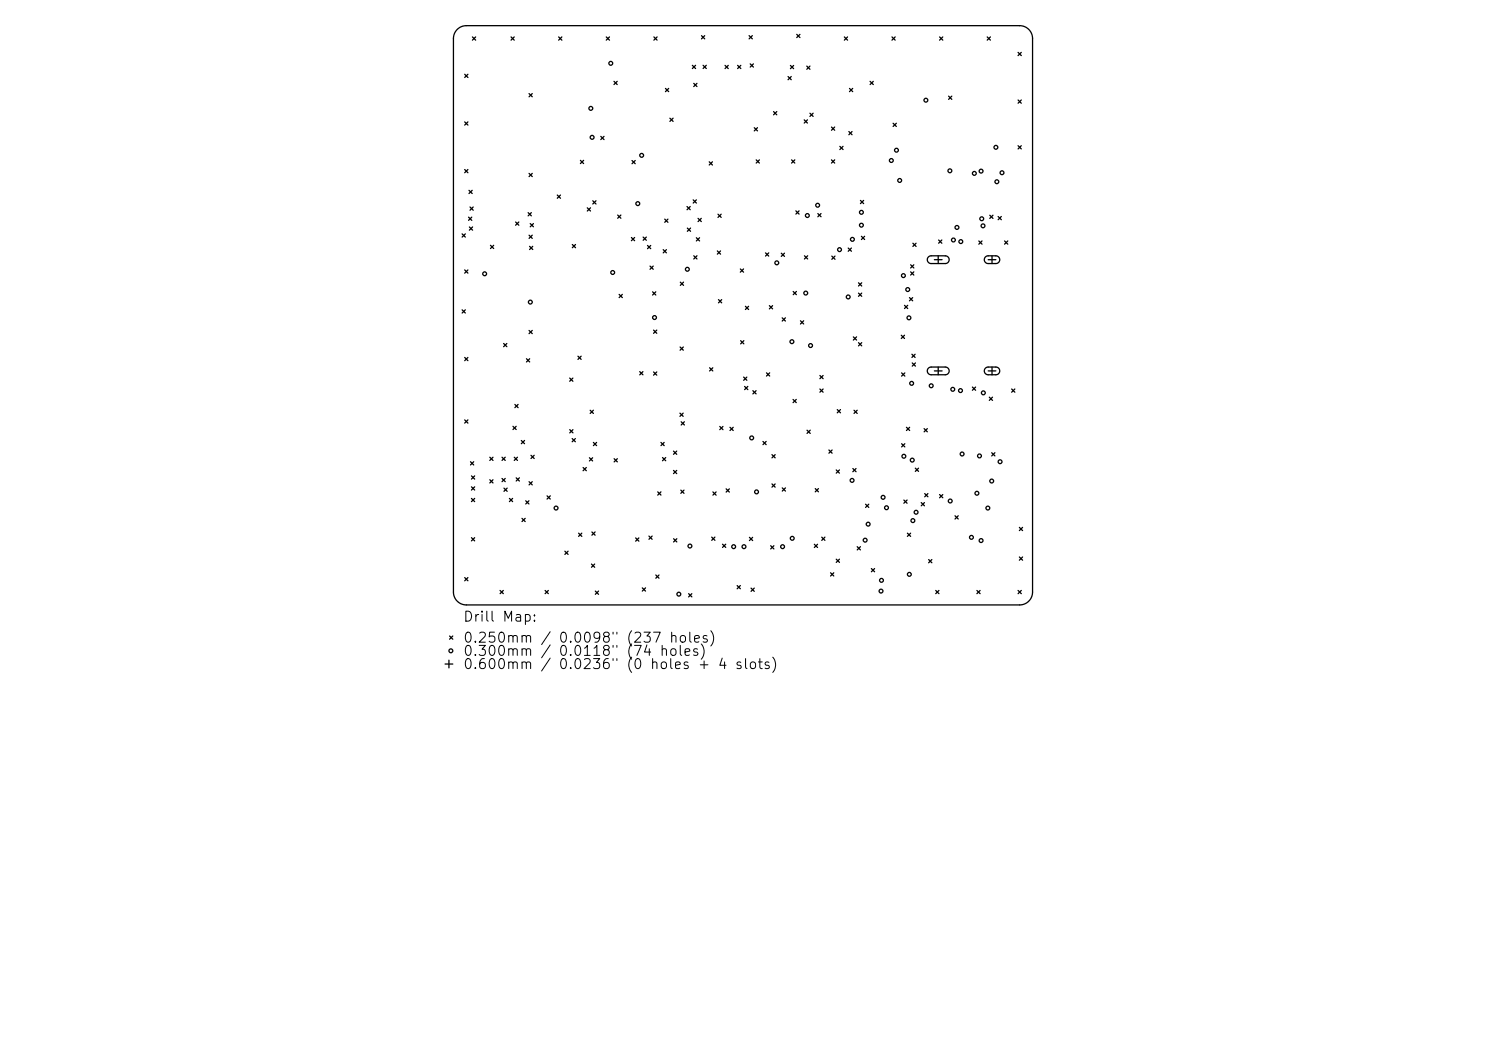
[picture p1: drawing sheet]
<svg xmlns="http://www.w3.org/2000/svg" width="297mm" height="210mm" viewBox="0 0 297 210" stroke-linecap="round" stroke-linejoin="round" font-family="sans-serif">
<defs><g id="words">
<g font-size="2">
<text x="92.4" y="124.7">Drill Map:</text>
<text x="92.4" y="128.9">0.250mm / 0.0098&quot; (237 holes)</text>
<text x="92.4" y="131.6">0.300mm</text>
<text x="111.5" y="131.6">0.0118&quot; (74</text>
<text x="92.4" y="134.2">0.600mm</text>
<text x="111.5" y="134.2">0.0236&quot; (0 holes + 4 slots)</text>
</g>
</g></defs>
<g fill="none" stroke="#000" stroke-width=".26">
<path d="M91.4 5.9a2.57 2.57 0 0 1 1.8-.8h110.6a2.57 2.57 0 0 1 2.6 2.6v110.6a2.57 2.57 0 0 1-2.6 2.6h-110.6a2.57 2.57 0 0 1-2.6-2.6v-110.6a2.57 2.57 0 0 1 .8-1.8zM92.9 14.8l.6 .7M93.5 14.8l-.6 .7M94.4 7.4l.7 .6M95.1 7.4l-.7 .6M102.1 7.4l.7 .6M102.8 7.4l-.7 .6M105.7 18.7l.7 .6M106.4 18.7l-.7 .6M111.7 7.4l.6 .6M112.3 7.4l-.6 .6M121.2 7.4l.6 .6"/>
<path d="M121.8 7.4l-.6 .6M122.7 16.3l.7 .6M123.4 16.3l-.7 .6M130.7 7.4l.6 .6M131.3 7.4l-.6 .6M133 17.7l.6 .6M133.6 17.7l-.6 .6M138.4 13.1l.6 .6M138.7 16.7l.6 .6M139 13.1l-.6 .6M139.3 16.7l-.6 .6M140.2 7.1l.6 .7"/>
<path d="M140.5 13l.7 .7M140.8 7.1l-.6 .7M141.2 13l-.7 .7M144.9 13.1l.7 .6M145.6 13.1l-.7 .6M147.4 13.1l.7 .6M148.1 13.1l-.7 .6M149.7 7.1l.7 .7M149.9 12.8l.7 .6M150.4 7.1l-.7 .7M150.6 12.8l-.7 .6M157.5 15.3l.6 .6"/>
<path d="M158 13.1l.6 .6M158.1 15.3l-.6 .6M158.6 13.1l-.6 .6M159.2 6.9l.7 .6M159.9 6.9l-.7 .6M161.2 13.2l.7 .6M161.9 13.2l-.7 .6M168.8 7.4l.6 .6M169.4 7.4l-.6 .6M169.8 17.7l.6 .6M170.4 17.7l-.6 .6M173.9 16.3l.6 .6"/>
<path d="M174.5 16.3l-.6 .6M178.3 7.4l.6 .6M178.9 7.4l-.6 .6M187.8 7.4l.6 .6M188.4 7.4l-.6 .6M189.6 19.2l.6 .7M190.2 19.2l-.6 .7M197.3 7.4l.7 .6M198 7.4l-.7 .6M203.5 10.5l.6 .6M203.5 20l.6 .6M204.1 10.5l-.6 .6"/>
<path d="M204.1 20l-.6 .6M92.9 24.4l.6 .6M92.9 33.9l.6 .6M93.5 24.4l-.6 .6M93.5 33.9l-.6 .6M93.7 38l.7 .7M94.4 38l-.7 .7M105.7 34.6l.7 .7M106.4 34.6l-.7 .7M111.4 39l.6 .6M112 39l-.6 .6M116 32l.6 .7"/>
<path d="M116.6 32l-.6 .7M120.1 27.2l.6 .7M120.7 27.2l-.6 .7M126.3 32.1l.7 .6M127 32.1l-.7 .6M133.9 23.6l.6 .7M134.5 23.6l-.6 .7M138.5 39.9l.7 .7M139.2 39.9l-.7 .7M141.7 32.3l.7 .7M142.4 32.3l-.7 .7M150.8 25.5l.6 .7"/>
<path d="M151.1 31.9l.7 .7M151.4 25.5l-.6 .7M151.8 31.9l-.7 .7M154.6 22.3l.7 .6M155.3 22.3l-.7 .6M158.2 31.9l.7 .7M158.9 31.9l-.7 .7M160.7 23.9l.7 .7M161.4 23.9l-.7 .7M161.9 22.6l.6 .7M162.5 22.6l-.6 .7M166.2 25.4l.6 .6"/>
<path d="M166.2 31.9l.6 .7M166.8 25.4l-.6 .6M166.8 31.9l-.6 .7M167.9 29.2l.6 .7M168.5 29.2l-.6 .7M169.7 26.3l.6 .6M170.3 26.3l-.6 .6M178.5 24.6l.6 .7M179.1 24.6l-.6 .7M203.5 29.1l.6 .7M204.1 29.1l-.6 .7M92.4 46.7l.6 .7"/>
<path d="M92.9 53.9l.6 .7M93 46.7l-.6 .7M93.5 53.9l-.6 .7M93.6 43.4l.7 .6M93.8 45.4l.7 .6M93.9 41.4l.7 .6M94.3 43.4l-.7 .6M94.5 45.4l-.7 .6M94.6 41.4l-.7 .6M98 49l.7 .7M98.7 49l-.7 .7M103.1 44.4l.6 .6"/>
<path d="M103.7 44.4l-.6 .6M105.6 42.5l.6 .6M105.7 47l.7 .6M105.8 49.2l.7 .7M106 44.7l.6 .6M106.2 42.5l-.6 .6M106.4 47l-.7 .6M106.5 49.2l-.7 .7M106.6 44.7l-.6 .6M114.4 48.9l.6 .6M115 48.9l-.6 .6M117.4 41.5l.6 .7"/>
<path d="M118 41.5l-.6 .7M118.5 40.1l.6 .7M119.1 40.1l-.6 .7M123.5 43l.6 .6M123.7 58.8l.7 .7M124.1 43l-.6 .6M124.4 58.8l-.7 .7M126.2 47.5l.6 .6M126.8 47.5l-.6 .6M128.5 47.4l.7 .6M129.2 47.4l-.7 .6M129.4 49l.7 .7"/>
<path d="M129.9 53.2l.7 .6M130.1 49l-.7 .7M130.4 58.3l.7 .7M130.6 53.2l-.7 .6M131.1 58.3l-.7 .7M132.6 49.9l.6 .6M132.9 43.8l.6 .6M133.2 49.9l-.6 .6M133.5 43.8l-.6 .6M136 56.4l.6 .6M136.6 56.4l-.6 .6M137.3 41.3l.7 .6"/>
<path d="M137.4 45.6l.6 .6M138 41.3l-.7 .6M138 45.6l-.6 .6M138.7 51.1l.6 .6M139.2 47.5l.6 .6M139.3 51.1l-.6 .6M139.5 43.6l.7 .7M139.8 47.5l-.6 .6M140.2 43.6l-.7 .7M143.4 50.1l.6 .7M143.5 42.8l.6 .6M143.6 59.9l.6 .6"/>
<path d="M144 50.1l-.6 .7M144.1 42.8l-.6 .6M144.2 59.9l-.6 .6M148 53.7l.6 .7M148.6 53.7l-.6 .7M153 50.5l.6 .7M153.6 50.5l-.6 .7M156.2 50.6l.6 .6M156.8 50.6l-.6 .6M158.5 58.2l.7 .7M159.1 42.1l.6 .7M159.2 58.2l-.7 .7"/>
<path d="M159.7 42.1l-.6 .7M160.8 51.1l.6 .6M161.4 51.1l-.6 .6M163.5 42.7l.6 .6M164.1 42.7l-.6 .6M166.2 51.2l.7 .6M166.9 51.2l-.7 .6M169.5 49.6l.7 .6M170.2 49.6l-.7 .6M171.6 56.5l.6 .7M171.6 58.6l.6 .6M172 40l.6 .7"/>
<path d="M172.2 47.2l.6 .7M172.2 56.5l-.6 .7M172.2 58.6l-.6 .6M172.6 40l-.6 .7M172.8 47.2l-.6 .7M181.8 59.5l.6 .6M182 52.9l.6 .6M182 54.3l.6 .7M182.4 59.5l-.6 .6M182.5 48.6l.6 .6M182.6 52.9l-.6 .6M182.6 54.3l-.6 .7"/>
<path d="M183.1 48.6l-.6 .6M185.6 51.3l.4-.2h2.9a.77 .77 0 0 1 .8 .8 .77 .77 0 0 1-.8 .8h-2.8a.77 .77 0 0 1-.7-.5 .77 .77 0 0 1 .2-.9zM186.7 51.9h1.6M187.5 51.1v1.6M187.6 48l.6 .6M188.2 48l-.6 .6M195.6 48.1l.7 .7M196.3 48.1l-.7 .7M197 51.3l.4-.2h1.6a.77 .77 0 0 1 .8 .8 .77 .77 0 0 1-.8 .8h-1.5a.77 .77 0 0 1-.7-.5 .77 .77 0 0 1 .2-.9zM197.5 51.9h1.5M197.8 43l.7 .6M198.3 51.1v1.6"/>
<path d="M198.5 43l-.7 .6M199.5 43.3l.6 .6M200.1 43.3l-.6 .6M200.8 48.1l.6 .7M201.4 48.1l-.6 .7M92.4 61.9l.6 .7M92.9 71.4l.6 .7M93 61.9l-.6 .7M93.5 71.4l-.6 .7M100.7 68.6l.6 .7M101.3 68.6l-.6 .7M105.2 71.7l.7 .6"/>
<path d="M105.7 66l.7 .7M105.9 71.7l-.7 .6M106.4 66l-.7 .7M113.9 75.5l.6 .7M114.5 75.5l-.6 .7M115.5 71.2l.7 .6M116.2 71.2l-.7 .6M127.9 74.3l.6 .6M128.5 74.3l-.6 .6M130.6 66l.7 .6M130.6 74.3l.7 .7M131.3 66l-.7 .6"/>
<path d="M131.3 74.3l-.7 .7M135.9 69.3l.7 .7M136.6 69.3l-.7 .7M141.8 73.5l.7 .6M142.5 73.5l-.7 .6M148 68.1l.7 .6M148.6 75.3l.7 .7M148.7 68.1l-.7 .6M148.8 77.2l.7 .7M149 61.2l.6 .6M149.3 75.3l-.7 .7M149.5 77.2l-.7 .7"/>
<path d="M149.6 61.2l-.6 .6M150.5 78.1l.6 .6M151.1 78.1l-.6 .6M153.2 74.5l.6 .6M153.8 61.1l.6 .6M153.8 74.5l-.6 .6M154.4 61.1l-.6 .6M156.3 63.5l.7 .7M157 63.5l-.7 .7M158.5 79.8l.6 .7M159.1 79.8l-.6 .7M160 64.1l.6 .6"/>
<path d="M160.6 64.1l-.6 .6M163.9 75l.6 .7M163.9 77.7l.6 .7M164.5 75l-.6 .7M164.5 77.7l-.6 .7M170.6 67.3l.6 .7M171.2 67.3l-.6 .7M171.6 68.5l.6 .6M172.2 68.5l-.6 .6M180.1 67l.7 .6M180.2 74.5l.6 .7M180.8 67l-.7 .6"/>
<path d="M180.8 61l.6 .7M180.8 74.5l-.6 .7M181.4 61l-.6 .7M182.3 70.8l.6 .6M182.3 72.5l.7 .7M182.9 70.8l-.6 .6M183 72.5l-.7 .7M185.6 73.6l.4-.3h2.9a.77 .77 0 0 1 .8 .8 .77 .77 0 0 1-.8 .8h-2.8a.77 .77 0 0 1-.7-.5 .77 .77 0 0 1 .2-.8zM186.7 74.1h1.6M187.5 73.3v1.6M194.3 77.3l.7 .7M195 77.3l-.7 .7"/>
<path d="M197 73.6l.4-.3h1.6a.77 .77 0 0 1 .8 .8 .77 .77 0 0 1-.8 .8h-1.5a.77 .77 0 0 1-.7-.5 .77 .77 0 0 1 .2-.8zM197.5 74.1h1.5M197.7 79.4l.7 .6M198.3 73.3v1.6M198.4 79.4l-.7 .6M202.2 77.7l.6 .7M202.8 77.7l-.6 .7M92.9 83.9l.6 .6M93.5 83.9l-.6 .6M94 92.3l.7 .6M94.2 95.1l.7 .6M94.2 97.3l.7 .6"/>
<path d="M94.2 99.6l.7 .6M94.7 92.3l-.7 .6M94.9 95.1l-.7 .6M94.9 97.3l-.7 .6M94.9 99.6l-.7 .6M97.9 91.4l.6 .6M97.9 95.9l.6 .6M98.5 91.4l-.6 .6M98.5 95.9l-.6 .6M100.3 91.4l.7 .6M100.3 95.6l.7 .6M100.7 97.5l.7 .7"/>
<path d="M101 91.4l-.7 .6M101 95.6l-.7 .6M101.4 97.5l-.7 .7M101.8 99.6l.7 .6M102.5 99.6l-.7 .6M102.5 85.2l.7 .6M102.8 91.4l.6 .6M102.9 80.8l.7 .7M103.2 85.2l-.7 .6M103.2 95.5l.6 .6M103.4 91.4l-.6 .6M103.6 80.8l-.7 .7"/>
<path d="M103.8 95.5l-.6 .6M104.2 88l.6 .7M104.8 88l-.6 .7M105.7 96.2l.7 .7M106.1 91l.7 .6M106.4 96.2l-.7 .7M106.8 91l-.7 .6M109.3 99.1l.7 .6M110 99.1l-.7 .6M113.9 85.9l.6 .6M114.4 87.6l.6 .7M114.5 85.9l-.6 .6"/>
<path d="M115 87.6l-.6 .7M116.5 93.4l.7 .7M117.2 93.4l-.7 .7M117.8 91.5l.6 .6M118 82l.6 .6M118.4 91.5l-.6 .6M118.6 82l-.6 .6M118.6 88.4l.6 .6M119.2 88.4l-.6 .6M122.7 91.7l.7 .6M123.4 91.7l-.7 .6M131.5 98.3l.6 .6"/>
<path d="M132.1 98.3l-.6 .6M132.1 88.4l.6 .6M132.4 91.4l.7 .7M132.7 88.4l-.6 .6M133.1 91.4l-.7 .7M134.6 90.1l.7 .7M134.6 94l.7 .6M135.3 90.1l-.7 .7M135.3 94l-.7 .6M135.9 82.6l.6 .6M136.1 97.9l.6 .7M136.1 84.3l.7 .6"/>
<path d="M136.5 82.6l-.6 .6M136.7 97.9l-.6 .7M136.8 84.3l-.7 .6M142.5 98.3l.6 .6M143.1 98.3l-.6 .6M143.9 85.2l.6 .7M144.5 85.2l-.6 .7M145.1 97.7l.7 .6M145.8 97.7l-.7 .6M145.9 85.4l.6 .6M146.5 85.4l-.6 .6M152.5 88.2l.6 .7"/>
<path d="M153.1 88.2l-.6 .7M154.3 90.8l.6 .7M154.3 96.7l.6 .6M154.9 90.8l-.6 .7M154.9 96.7l-.6 .6M156.3 97.5l.7 .6M157 97.5l-.7 .6M161.3 86l.6 .6M161.9 86l-.6 .6M162.9 97.6l.7 .7M163.6 97.6l-.7 .7M165.7 89.9l.6 .7"/>
<path d="M166.3 89.9l-.6 .7M167.1 93.9l.7 .6M167.3 81.8l.7 .7M167.8 93.9l-.7 .6M168 81.8l-.7 .7M170.5 93.6l.6 .7M170.7 82l.6 .6M171.1 93.6l-.6 .7M171.3 82l-.6 .6M180.2 88.7l.6 .6M180.7 99.9l.6 .7M180.8 88.7l-.6 .6"/>
<path d="M181.2 85.4l.6 .6M181.3 99.9l-.6 .7M181.8 85.4l-.6 .6M182.9 93.5l.7 .7M183.6 93.5l-.7 .7M184.7 85.6l.6 .7M184.8 98.6l.7 .7M185.3 85.6l-.6 .7M185.5 98.6l-.7 .7M187.8 98.8l.6 .7M188.4 98.8l-.6 .7M198.2 90.5l.7 .6"/>
<path d="M198.9 90.5l-.7 .6M92.9 115.4l.6 .7M93.5 115.4l-.6 .7M94.2 107.4l.7 .7M94.9 107.4l-.7 .7M100 118l.6 .6M100.6 118l-.6 .6M104.3 103.6l.7 .6M105 103.6l-.7 .6M105.1 100.1l.6 .6M105.7 100.1l-.6 .6M109 118l.6 .6"/>
<path d="M109.6 118l-.6 .6M112.9 110.1l.6 .7M113.5 110.1l-.6 .7M115.6 106.5l.7 .7M116.3 106.5l-.7 .7M118.2 112.7l.7 .7M118.3 106.3l.6 .6M118.9 112.7l-.7 .7M118.9 106.3l-.6 .6M119 118.1l.6 .7M119.6 118.1l-.6 .7M127 107.5l.7 .6"/>
<path d="M127.7 107.5l-.7 .6M128.4 117.5l.6 .6M129 117.5l-.6 .6M129.7 107.1l.6 .7M130.3 107.1l-.6 .7M131.1 114.9l.6 .6M131.7 114.9l-.6 .6M134.6 107.6l.7 .7M135.3 107.6l-.7 .7M137.6 118.6l.7 .7M138.3 118.6l-.7 .7M142.2 107.3l.7 .7"/>
<path d="M142.9 107.3l-.7 .7M144.4 108.7l.7 .7M145.1 108.7l-.7 .7M147.3 117l.7 .6M148 117l-.7 .6M149.8 107.4l.6 .6M150.1 117.5l.7 .7M150.4 107.4l-.6 .6M150.8 117.5l-.7 .7M154 109l.7 .7M154.7 109l-.7 .7M162.8 108.8l.6 .6"/>
<path d="M163.4 108.8l-.6 .6M164.2 107.3l.7 .7M164.9 107.3l-.7 .7M166 114.5l.6 .6M166.6 114.5l-.6 .6M167.1 111.7l.7 .7M167.8 111.7l-.7 .7M171.3 109.2l.7 .7M172 109.2l-.7 .7M173 100.7l.6 .7M173.6 100.7l-.6 .7M174.2 113.6l.6 .7"/>
<path d="M174.8 113.6l-.6 .7M181.4 106.5l.6 .7M182 106.5l-.6 .7M184.1 100.4l.7 .7M184.8 100.4l-.7 .7M185.6 111.8l.6 .7M186.2 111.8l-.6 .7M187 118l.7 .6M187.7 118l-.7 .6M190.9 103.1l.6 .6M191.5 103.1l-.6 .6M195.3 118l.6 .6"/>
<path d="M195.9 118l-.6 .6M203.5 118l.6 .6M203.7 105.4l.7 .6M203.7 111.3l.7 .6M204.1 118l-.6 .6M204.4 105.4l-.7 .6M204.4 111.3l-.7 .6M89 132.7h1.5M89.7 131.9v1.6M89.9 127.1l.6 .6M90.5 127.1l-.6 .6"/>
<circle cx="122.1" cy="12.7" r=".39"/>
<circle cx="118.1" cy="21.7" r=".39"/>
<circle cx="118.3" cy="27.4" r=".39"/>
<circle cx="128.2" cy="31" r=".39"/>
<circle cx="178.1" cy="32.1" r=".39"/>
<circle cx="179.2" cy="30" r=".39"/>
<circle cx="179.8" cy="36.1" r=".39"/>
<circle cx="185.1" cy="20" r=".39"/>
<circle cx="189.8" cy="34.1" r=".39"/>
<circle cx="194.7" cy="34.6" r=".39"/>
<circle cx="196.1" cy="34.2" r=".39"/>
<circle cx="199" cy="29.4" r=".39"/>
<circle cx="199.2" cy="36.3" r=".39"/>
<circle cx="200.3" cy="34.5" r=".39"/>
<circle cx="96.9" cy="54.7" r=".39"/>
<circle cx="122.5" cy="54.4" r=".39"/>
<circle cx="127.5" cy="40.7" r=".39"/>
<circle cx="137.4" cy="53.8" r=".39"/>
<circle cx="155.3" cy="52.5" r=".39"/>
<circle cx="161" cy="58.6" r=".39"/>
<circle cx="161.4" cy="43.1" r=".39"/>
<circle cx="163.4" cy="41" r=".39"/>
<circle cx="167.8" cy="49.9" r=".39"/>
<circle cx="169.5" cy="59.3" r=".39"/>
<circle cx="170.4" cy="47.8" r=".39"/>
<circle cx="172.2" cy="45" r=".39"/>
<circle cx="172.2" cy="42.4" r=".39"/>
<circle cx="180.6" cy="55.1" r=".39"/>
<circle cx="181.4" cy="57.9" r=".39"/>
<circle cx="190.6" cy="48" r=".39"/>
<circle cx="191.3" cy="45.4" r=".39"/>
<circle cx="192" cy="48.3" r=".39"/>
<circle cx="196.2" cy="43.7" r=".39"/>
<circle cx="196.5" cy="45.1" r=".39"/>
<circle cx="106" cy="60.4" r=".39"/>
<circle cx="130.8" cy="63.5" r=".39"/>
<circle cx="158.3" cy="68.3" r=".39"/>
<circle cx="162" cy="69" r=".39"/>
<circle cx="181.7" cy="63.5" r=".39"/>
<circle cx="182.2" cy="76.6" r=".39"/>
<circle cx="186.1" cy="77.1" r=".39"/>
<circle cx="190.4" cy="77.8" r=".39"/>
<circle cx="192" cy="78" r=".39"/>
<circle cx="196.5" cy="78.5" r=".39"/>
<circle cx="150.2" cy="87.5" r=".39"/>
<circle cx="151.2" cy="98.3" r=".39"/>
<circle cx="170.3" cy="96" r=".39"/>
<circle cx="176.5" cy="99.4" r=".39"/>
<circle cx="180.7" cy="91.2" r=".39"/>
<circle cx="182.3" cy="91.9" r=".39"/>
<circle cx="192.3" cy="90.7" r=".39"/>
<circle cx="195.3" cy="98.6" r=".39"/>
<circle cx="195.8" cy="91.1" r=".39"/>
<circle cx="198.2" cy="96.1" r=".39"/>
<circle cx="199.9" cy="92.3" r=".39"/>
<circle cx="111.1" cy="101.5" r=".39"/>
<circle cx="135.7" cy="118.7" r=".39"/>
<circle cx="137.9" cy="109.1" r=".39"/>
<circle cx="146.6" cy="109.2" r=".39"/>
<circle cx="148.7" cy="109.2" r=".39"/>
<circle cx="156.4" cy="109.2" r=".39"/>
<circle cx="158.3" cy="107.6" r=".39"/>
<circle cx="172.9" cy="107.9" r=".39"/>
<circle cx="173.5" cy="104.7" r=".39"/>
<circle cx="176.1" cy="118.1" r=".39"/>
<circle cx="176.2" cy="116" r=".39"/>
<circle cx="177.2" cy="101.5" r=".39"/>
<circle cx="181.7" cy="114.8" r=".39"/>
<circle cx="182.5" cy="104" r=".39"/>
<circle cx="183.1" cy="102.4" r=".39"/>
<circle cx="189.9" cy="100.1" r=".39"/>
<circle cx="194.2" cy="107.4" r=".39"/>
<circle cx="196.1" cy="108" r=".39"/>
<circle cx="197.4" cy="101.5" r=".39"/>
<circle cx="90.1" cy="130" r=".39"/>
</g>
<use href="#words"/>
</svg>
